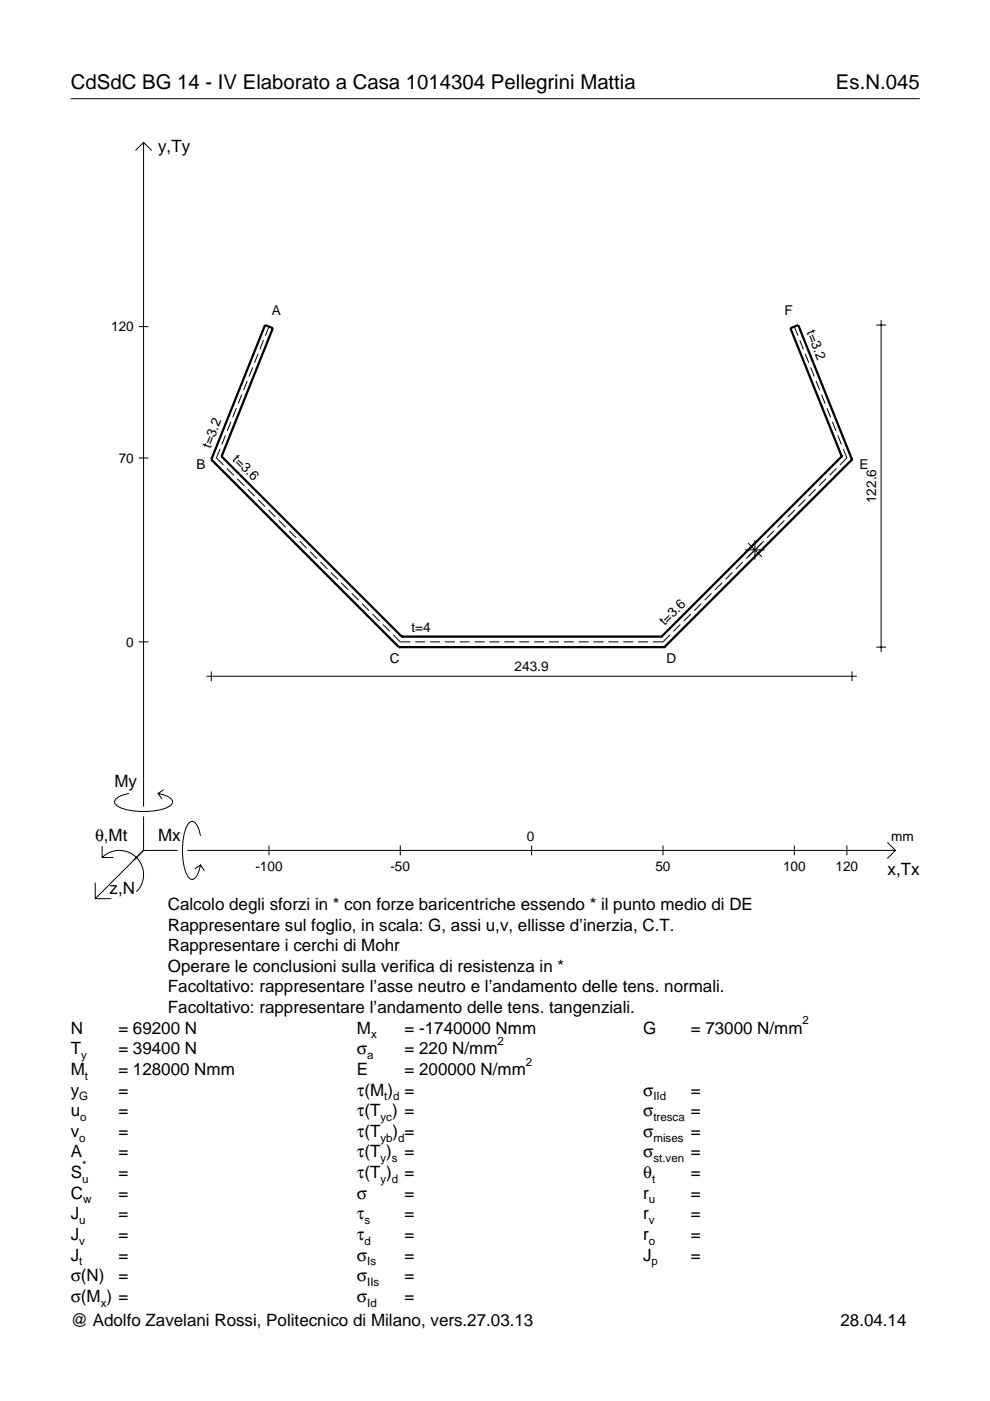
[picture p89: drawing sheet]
<svg xmlns="http://www.w3.org/2000/svg" width="210mm" height="297mm" viewBox="0 0 210 297" stroke-linecap="round" stroke-linejoin="round" font-family="sans-serif">
<defs><g id="words">
<g font-size="4.3">
<text x="15" y="18.9">CdSdC BG 14 - IV Elaborato a Casa 1014304 Pellegrini Mattia</text>
<text x="177.2" y="18.9">Es.N.045</text>
</g>
<g font-size="3.6">
<text x="33.5" y="32.3">y,Ty</text>
<text x="24.3" y="166.9">My</text>
<text x="20.1" y="178.2">θ,Mt</text>
<text x="33.5" y="178.2">Mx</text>
<text x="188.2" y="185.5">x,Tx</text>
<text x="23.2" y="189.6">z,N</text>
<text x="35.6" y="192.9">Calcolo degli sforzi in * con forze baricentriche essendo * il punto medio di DE</text>
<text x="35.6" y="197.3">Rappresentare sul foglio, in scala: G, assi u,v, ellisse d’inerzia, C.T.</text>
<text x="35.6" y="201.7">Rappresentare i cerchi di Mohr</text>
<text x="35.6" y="206">Operare le conclusioni sulla verifica di resistenza in *</text>
<text x="35.6" y="210.4">Facoltativo: rappresentare l’asse neutro e l’andamento delle tens. normali.</text>
<text x="35.6" y="214.8">Facoltativo: rappresentare l’andamento delle tens. tangenziali.</text>
<text x="15" y="219.2">N</text>
<text x="25.1" y="219.2">= 69200 N</text>
<text x="75.7" y="219.2">M</text>
<text x="85.8" y="219.2">= -1740000 Nmm</text>
<text x="136.4" y="219.2">G</text>
<text x="146.5" y="219.2">= 73000 N/mm</text>
<text x="15" y="223.5">T</text>
<text x="15" y="227.9">M</text>
<text x="25.1" y="223.5">= 39400 N</text>
<text x="25.1" y="227.9">= 128000 Nmm</text>
<text x="75.7" y="223.5">σ</text>
<text x="75.7" y="227.9">E</text>
<text x="85.8" y="223.5">= 220 N/mm</text>
<text x="85.8" y="227.9">= 200000 N/mm</text>
<text x="15" y="232.3">y</text>
<text x="25.1" y="232.3">=</text>
<text x="75.7" y="232.3">τ(M ) =</text>
<text x="136.4" y="232.3">σ</text>
<text x="146.5" y="232.3">=</text>
<text x="15" y="236.7">u</text>
<text x="25.1" y="236.7">=</text>
<text x="75.7" y="236.7">τ(T ) =</text>
<text x="136.4" y="236.7">σ</text>
<text x="146.5" y="236.7">=</text>
<text x="15" y="241">v</text>
<text x="15" y="245.4">A</text>
<text x="25.1" y="241">=</text>
<text x="25.1" y="245.4">=</text>
<text x="75.7" y="245.4">τ(T )</text>
<text x="75.7" y="241">τ(T</text>
<text x="83.3" y="241">) =</text>
<text x="85.8" y="245.4">=</text>
<text x="136.4" y="241">σ</text>
<text x="136.4" y="245.4">σ</text>
<text x="146.5" y="241">=</text>
<text x="146.5" y="245.4">=</text>
<text x="15" y="249.8">S</text>
<text x="25.1" y="249.8">=</text>
<text x="75.7" y="249.8">τ(T )</text>
<text x="85.8" y="249.8">=</text>
<text x="136.4" y="249.8">θ</text>
<text x="146.5" y="249.8">=</text>
<text x="15" y="254.2">C</text>
<text x="25.1" y="254.2">=</text>
<text x="75.7" y="254.2">σ</text>
<text x="85.8" y="254.2">=</text>
<text x="136.4" y="254.2">r</text>
<text x="146.5" y="254.2">=</text>
<text x="15" y="258.5">J</text>
<text x="15" y="262.9">J</text>
<text x="25.1" y="258.5">=</text>
<text x="25.1" y="262.9">=</text>
<text x="75.7" y="258.5">τ</text>
<text x="75.7" y="262.9">τ</text>
<text x="85.8" y="258.5">=</text>
<text x="85.8" y="262.9">=</text>
<text x="136.4" y="258.5">r</text>
<text x="136.4" y="262.9">r</text>
<text x="146.5" y="258.5">=</text>
<text x="146.5" y="262.9">=</text>
<text x="15" y="267.3">J</text>
<text x="25.1" y="267.3">=</text>
<text x="75.7" y="267.3">σ</text>
<text x="85.8" y="267.3">=</text>
<text x="136.4" y="267.3">J</text>
<text x="146.5" y="267.3">=</text>
<text x="15" y="271.7">σ(N)</text>
<text x="25.1" y="271.7">=</text>
<text x="75.7" y="271.7">σ</text>
<text x="85.8" y="271.7">=</text>
<text x="15" y="281.2">@ Adolfo Zavelani Rossi, Politecnico di Milano, vers.27.03.13</text>
<text x="15" y="276">σ(M ) =</text>
<text x="75.7" y="276">σ</text>
<text x="85.8" y="276">=</text>
<text x="178.2" y="281.2">28.04.14</text>
</g>
<g font-size="2.9">
<text x="23.6" y="70.3">120</text>
<text x="57.6" y="66.8">A</text>
<text x="166.3" y="66.8">F</text>
<text x="171" y="70.5" transform="rotate(68 171 70.5)">t=3.2</text>
<text x="44.6" y="95.1" transform="rotate(-68 44.6 95.1)">t=3.2</text>
<text x="25.2" y="98.1">70</text>
<text x="41.7" y="99.4">B</text>
<text x="49.2" y="97.5" transform="rotate(45 49.2 97.5)">t=3.6</text>
<text x="182.3" y="99.4">E</text>
<text x="185.8" y="106.7" transform="rotate(-90 185.8 106.7)">122.6</text>
<text x="26.8" y="137.1">0</text>
<text x="87.2" y="133.9">t=4</text>
<text x="141" y="132.8" transform="rotate(-45 141 132.8)">t=3.6</text>
<text x="82.6" y="140.6">C</text>
<text x="109.1" y="142.4">243.9</text>
<text x="141.3" y="140.6">D</text>
<text x="111.7" y="178.2">0</text>
<text x="189" y="178.2">mm</text>
<text x="54.1" y="184.7">-100</text>
<text x="82.8" y="184.7">-50</text>
<text x="139" y="184.7">50</text>
<text x="166" y="184.7">100</text>
<text x="177.2" y="184.7">120</text>
</g>
<g font-size="2.4">
<text x="78.7" y="220.2">x</text>
<text x="105.5" y="221.5">2</text>
<text x="170.2" y="217.2">2</text>
<text x="17.2" y="224.5">y</text>
<text x="77.9" y="224.5">a</text>
<text x="111.5" y="225.9">2</text>
<text x="16.8" y="233.3">G</text>
<text x="18" y="228.9">t</text>
<text x="81.5" y="233.3">t d</text>
<text x="138.5" y="233.3">IId</text>
<text x="17" y="237.7">o</text>
<text x="80.7" y="237.7">yc</text>
<text x="138.5" y="237.7">tresca</text>
<text x="16.8" y="242">o</text>
<text x="80.7" y="242">yb d</text>
<text x="138.5" y="242">mises</text>
<text x="17.4" y="250.8">u</text>
<text x="17.4" y="247.8">*</text>
<text x="80.7" y="246.4">y s</text>
<text x="80.7" y="250.8">y d</text>
<text x="138.2" y="250.8">t</text>
<text x="138.5" y="246.4">st.ven</text>
<text x="17.6" y="255.2">w</text>
<text x="137.6" y="255.2">u</text>
<text x="16.8" y="259.5">u</text>
<text x="16.8" y="263.9">v</text>
<text x="77.3" y="259.5">s</text>
<text x="77.3" y="263.9">d</text>
<text x="137.6" y="259.5">v</text>
<text x="137.6" y="263.9">o</text>
<text x="16.8" y="268.3">t</text>
<text x="77.9" y="268.3">Is</text>
<text x="138.2" y="268.3">p</text>
<text x="77.9" y="272.7">IIs</text>
<text x="21.4" y="277">x</text>
<text x="77.9" y="277">Id</text>
</g>
</g></defs>
<g fill="none" stroke="#000" stroke-width=".21">
<path d="M15 20.9h180M28.7 31.9l1.7-1.7 1.8 1.7M30.4 30.2v140.8M29.4 69.3h2.1M53.6 77.9l-.8 1.9M54.7 75l-.8 1.9M55.9 72.1l-.8 2M57 69.3l-.7 1.9M168.4 69.3l.8 1.9M169.6 72.1l.7 2M170.7 75l.8 1.9M171.9 77.9l.7 1.9"/>
<path d="M185.8 68.9h2M186.8 67.9v70.3M29.4 97.1h2.1M46.7 95.2l-.8 1.9 1.5 1.5M47.8 92.3l-.8 1.9M48.1 99.3l1.5 1.5M49 89.4l-.8 1.9M50.1 86.5l-.8 2M51.3 83.7l-.8 1.9M52.4 80.8l-.8 1.9M173 80.8l.8 1.9M174.2 83.7l.7 1.9"/>
<path d="M175.3 86.5l.8 2M176.5 89.4l.7 1.9M177.3 99.3l-1.4 1.5M177.6 92.3l.8 1.9M178.8 95.2l.8 1.9-1.5 1.5M50.3 101.5l1.5 1.5M52.5 103.7l1.5 1.5M54.7 105.9l1.5 1.5M56.9 108.1l1.5 1.5M59.1 110.3l1.5 1.5M61.3 112.6l1.5 1.4M63.5 114.8l1.5 1.4"/>
<path d="M65.7 117l1.5 1.4M67.9 119.2l1.5 1.4M157.5 119.2l-1.5 1.4M158 116.6h4.1M158.6 115.1l2.9 3M160.1 114.5v4.2M161.9 114.8l-3.7 3.6M164.1 112.6l-1.5 1.4M166.3 110.3l-1.5 1.5M168.5 108.1l-1.5 1.5M170.7 105.9l-1.5 1.5M172.9 103.7l-1.4 1.5"/>
<path d="M175.1 101.5l-1.4 1.5M29.4 136.1h2.1M70.2 121.4l1.4 1.5M72.4 123.6l1.4 1.5M74.6 125.8l1.4 1.5M76.8 128l1.4 1.5M79 130.2l1.5 1.5M81.2 132.4l1.5 1.5M83.4 134.6l1.5 1.5h2.1M88 136.1h2.1M91.2 136.1h2.1M94.3 136.1h2.1"/>
<path d="M97.5 136.1h2.1M100.6 136.1h2.1M103.8 136.1h2.1M106.9 136.1h2.2M110.1 136.1h2.1M113.2 136.1h2.2M116.4 136.1h2.1M119.5 136.1h2.2M122.7 136.1h2.1M125.8 136.1h2.2M129 136.1h2.1M132.1 136.1h2.2"/>
<path d="M135.3 136.1h2.1M142 134.6l-1.4 1.5h-2.2M144.2 132.4l-1.4 1.5M146.5 130.2l-1.5 1.5M148.7 128l-1.5 1.5M150.9 125.8l-1.5 1.5M153.1 123.6l-1.5 1.5M155.3 121.4l-1.5 1.5M185.8 137.2h2M43.8 143.4h137.9M44.8 142.4v2M180.6 142.4v2"/>
<path d="M21.7 179.4v2.4h2.4M27.3 168.2a3.6 3.6 0 0 0-3 1.7l.1 .5a5.6 5.6 0 0 0 3.8 1.5 13.4 13.4 0 0 0 7.8-1l.5-.5 .1-.5a3.6 3.6 0 0 0-3.1-1.7l.8 1.2M30.4 173.1v7.2M34.7 167.4l-1.2 .8M42.5 177.2a3.6 3.6 0 0 0-1.7-3.1l-.5 .2a5.7 5.7 0 0 0-1.5 3.7 13.3 13.3 0 0 0 1 7.9l.5 .5 .5 .1a3.6 3.6 0 0 0 1.7-3.1l-1.2 .8M57 179.3v2M84.9 179.3v2M112.7 179.3v2M140.6 179.3v2M168.4 179.3v2M179.6 179.3v2M188.1 178.6l1.7 1.7-1.7 1.7"/>
<path d="M20.2 187.2v3.3h3.4M21.7 181.8a5.1 5.1 0 0 1 7.2 0 5.1 5.1 0 0 1 0 7.3M30.4 180.3l-10.2 10.2M30.4 180.3h7.2M39.7 180.3h150.1M42.5 183.4l.8 1.2"/>
</g>
<g fill="none" stroke="#000" stroke-width=".48">
<path d="M44.8 97.4h.1M44.8 97.4l39.8 39.8M47 96.8h.1M47 96.8l10.8-27.2-1.6-.7-11.4 28.5M47 96.8l38.2 38.2M178.5 96.8h.1M178.5 96.8l-38.2 38.2M178.5 96.8l-10.9-27.2 1.6-.7 11.4 28.5M180.6 97.4h.1M180.6 97.4l-39.7 39.8M84.6 137.2h.1M84.6 137.2h56.3"/>
<path d="M85.2 135h.1M85.2 135h55.1M140.3 135h.1M140.9 137.2h.1"/>
</g>
<use href="#words"/>
</svg>
